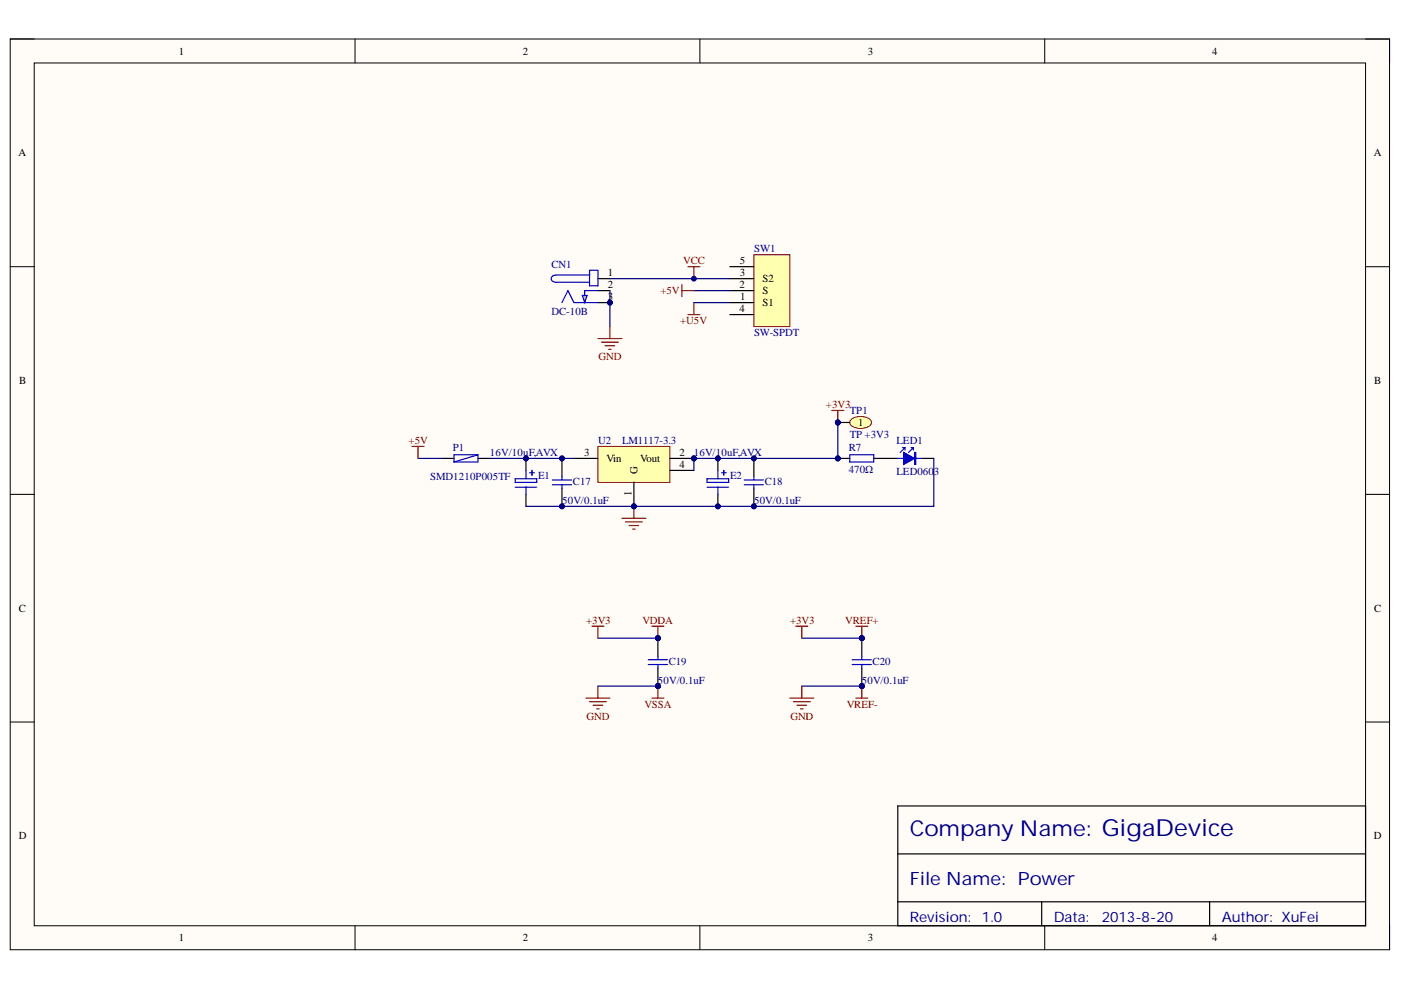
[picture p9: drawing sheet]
<svg xmlns="http://www.w3.org/2000/svg" width="297mm" height="210mm" viewBox="0 0 297 210" stroke-linecap="round" stroke-linejoin="round" font-family="sans-serif">
<defs><g id="words">
<text font-size="4.6" fill="#000080" x="192.9" y="177.3">Company Name: GigaDevice</text>
<text font-size="3.9" fill="#000080" x="192.9" y="187.7">File Name: Power</text>
<g font-size="3" fill="#000080">
<text x="192.9" y="195.4">Revision:</text>
<text x="208.2" y="195.4">1.0</text>
<text x="223.4" y="195.4">Data:</text>
<text x="233.6" y="195.4">2013-8-20</text>
<text x="259" y="195.4">Author: XuFei</text>
</g>
<g font-size="2.3">
<text x="37.9" y="11.6">1</text>
<text x="110.8" y="11.6">2</text>
<text x="184" y="11.6">3</text>
<text x="257" y="11.6">4</text>
<text x="3.9" y="33.1">A</text>
<text x="291.3" y="33.1">A</text>
<text x="128.8" y="58.6">1</text>
<text x="156.8" y="56">5</text>
<text x="156.8" y="58.6">3</text>
<text x="161.7" y="59.8">S2</text>
<text x="128.8" y="63.6">3</text>
<text x="128.8" y="61.1">2</text>
<text x="156.8" y="61.1">2</text>
<text x="156.9" y="63.6">1</text>
<text x="161.7" y="62.4">S</text>
<text x="161.7" y="64.9">S1</text>
<text x="156.8" y="66.2">4</text>
<text x="4.1" y="81.4">B</text>
<text x="291.4" y="81.4">B</text>
<text x="182" y="90.3">1</text>
<text x="123.9" y="96.7">3</text>
<text x="128.6" y="98">Vin</text>
<text x="135.2" y="100.5" transform="rotate(-90 135.2 100.5)">G</text>
<text x="135.7" y="98">Vout</text>
<text x="144.1" y="96.7">2</text>
<text x="144.1" y="99.2">4</text>
<text x="133.9" y="105.2" transform="rotate(-90 133.9 105.2)">1</text>
<text x="4" y="129.7">C</text>
<text x="291.4" y="129.7">C</text>
<text x="4" y="177.9">D</text>
<text x="291.3" y="177.9">D</text>
<text x="37.9" y="199.6">1</text>
<text x="110.8" y="199.6">2</text>
<text x="184" y="199.6">3</text>
<text x="257" y="199.6">4</text>
</g>
<g font-size="2.3" fill="#000080">
<text x="159.9" y="53.5">SW1</text>
<text x="116.9" y="56.8">CN1</text>
<text x="116.9" y="66.7">DC-10B</text>
<text x="159.9" y="71.3">SW-SPDT</text>
<text x="180.2" y="87.7">TP1</text>
<text x="96" y="95.7">P1</text>
<text x="126.8" y="94.2">U2</text>
<text x="131.9" y="94.2">LM1117-3.3</text>
<text x="179.9" y="95.7">R7</text>
<text x="180.2" y="92.9">TP +3V3</text>
<text x="190.1" y="94.2">LED1</text>
<text x="91.2" y="101.8">SMD1210P005TF</text>
<text x="103.9" y="96.7">16V/10uF,AVX</text>
<text x="114.1" y="101.5">E1</text>
<text x="147.1" y="96.7">16V/10uF,AVX</text>
<text x="154.8" y="101.5">E2</text>
<text x="179.9" y="100.2">470Ω</text>
<text x="190.1" y="100.8">LED0603</text>
<text x="119.2" y="106.8">50V/0.1uF</text>
<text x="121.5" y="102.8">C17</text>
<text x="159.9" y="106.8">50V/0.1uF</text>
<text x="162.2" y="102.8">C18</text>
<text x="141.8" y="140.9">C19</text>
<text x="185" y="140.9">C20</text>
<text x="139.5" y="145">50V/0.1uF</text>
<text x="182.7" y="145">50V/0.1uF</text>
</g>
<g font-size="2.3" fill="#800000">
<text x="144.8" y="56">VCC</text>
<text x="140" y="62.4">+5V</text>
<text x="144.2" y="68.7">+U5V</text>
<text x="126.9" y="76.3">GND</text>
<text x="175.1" y="86.5">+3V3</text>
<text x="86.6" y="94.2">+5V</text>
<text x="124.3" y="132.2">+3V3</text>
<text x="136.2" y="132.2">VDDA</text>
<text x="167.5" y="132.2">+3V3</text>
<text x="179.2" y="132.2">VREF+</text>
<text x="124.4" y="152.6">GND</text>
<text x="136.6" y="150">VSSA</text>
<text x="167.6" y="152.6">GND</text>
<text x="179.5" y="150">VREF-</text>
</g>
</g></defs>
<path d="M2.2 8.3h292.4v193.1h-292.4z" fill-rule="evenodd" fill="#fffcf8"/>
<path d="M2.2 8.3h292.4v193.1h-292.4z" fill="none" stroke="#000" stroke-width=".21"/>
<path d="M7.3 13.4h282.2v182.9h-282.2z" fill-rule="evenodd" fill="#fffcf8"/>
<g fill="none" stroke="#000" stroke-width=".21">
<path d="M2.2 8.3h5.1M7.3 13.4h282.2v182.9h-282.2zM75.3 8.3v5M148.4 8.3v5M221.5 8.3v5.1M289.5 8.3h5.1v5.1M2.2 56.5h5.1M289.5 56.5h5.1M2.2 104.8h5.1M289.5 104.8h5.1M2.2 153.1h5.1M289.5 153.1h5.1"/>
<path d="M75.3 196.3v5.1M148.4 196.3v5.1M221.5 196.3v5.1M294.6 196.3v5.1"/>
</g>
<path d="M190.3 170.9h99.2v25.4h-99.2zM190.3 181h99.2M190.3 191.2h99.2M220.9 191.2v5.1M256.5 191.2v5.1" fill="none" stroke="#000" stroke-width=".25"/>
<circle cx="134.4" cy="107.4" r=".51" fill="#000080"/>
<circle cx="134.4" cy="107.4" r=".51" fill="none" stroke="#000080" stroke-width=".21"/>
<circle cx="147.1" cy="97.2" r=".51" fill="#000080"/>
<circle cx="147.1" cy="97.2" r=".51" fill="none" stroke="#000080" stroke-width=".21"/>
<path d="M126.8 94.7h15.2v7.6h-15.2z" fill-rule="evenodd" fill="#ffffb0"/>
<path d="M126.8 94.7h15.2v7.6h-15.2z" fill="none" stroke="#800000" stroke-width=".21"/>
<path d="M134.4 102.3v5.1" fill="none" stroke="#000" stroke-width=".25"/>
<circle cx="134.4" cy="107.4" r=".51" fill="#000080"/>
<circle cx="134.4" cy="107.4" r=".51" fill="none" stroke="#000080" stroke-width=".21"/>
<path d="M142 97.2h5.1" fill="none" stroke="#000" stroke-width=".25"/>
<circle cx="147.1" cy="97.2" r=".51" fill="#000080"/>
<circle cx="147.1" cy="97.2" r=".51" fill="none" stroke="#000080" stroke-width=".21"/>
<path d="M121.7 97.2h5.1M142 99.7h5.1" fill="none" stroke="#000" stroke-width=".25"/>
<circle cx="111.5" cy="97.2" r=".51" fill="#000080"/>
<circle cx="111.5" cy="97.2" r=".51" fill="none" stroke="#000080" stroke-width=".21"/>
<path d="M111.5 97.2v2.5" fill="none" stroke="#000" stroke-width=".25"/>
<circle cx="111.5" cy="97.2" r=".51" fill="#000080"/>
<circle cx="111.5" cy="97.2" r=".51" fill="none" stroke="#000080" stroke-width=".21"/>
<path d="M111.5 104.8v2.6" fill="none" stroke="#000" stroke-width=".25"/>
<path d="M111.5 99.7v1.8M112.8 99.7v1.1M109.2 101.5h4.6v.8h-4.6zM109.2 103.3h4.6M111.5 103.3v1.5M112.3 100.2h1" fill="none" stroke="#00f" stroke-width=".25"/>
<circle cx="152.2" cy="97.2" r=".51" fill="#000080"/>
<circle cx="152.2" cy="97.2" r=".51" fill="none" stroke="#000080" stroke-width=".21"/>
<circle cx="152.2" cy="107.4" r=".51" fill="#000080"/>
<circle cx="152.2" cy="107.4" r=".51" fill="none" stroke="#000080" stroke-width=".21"/>
<path d="M152.2 97.2v2.5" fill="none" stroke="#000" stroke-width=".25"/>
<circle cx="152.2" cy="97.2" r=".51" fill="#000080"/>
<circle cx="152.2" cy="97.2" r=".51" fill="none" stroke="#000080" stroke-width=".21"/>
<path d="M152.2 104.8v2.6" fill="none" stroke="#000" stroke-width=".25"/>
<circle cx="152.2" cy="107.4" r=".51" fill="#000080"/>
<circle cx="152.2" cy="107.4" r=".51" fill="none" stroke="#000080" stroke-width=".21"/>
<path d="M152.2 99.7v1.8M153.5 99.7v1.1M149.9 101.5h4.6v.8h-4.6zM149.9 103.3h4.6M152.2 103.3v1.5M153 100.2h1" fill="none" stroke="#00f" stroke-width=".25"/>
<path d="M131.9 109.9h5M132.6 110.7h3.6M133.4 111.4h2M134.1 112.2h.6M134.4 107.4v2.5" fill="none" stroke="#800000" stroke-width=".25"/>
<circle cx="134.4" cy="107.4" r=".51" fill="#000080"/>
<circle cx="134.4" cy="107.4" r=".51" fill="none" stroke="#000080" stroke-width=".21"/>
<circle cx="119.1" cy="107.4" r=".51" fill="#000080"/>
<circle cx="119.1" cy="107.4" r=".51" fill="none" stroke="#000080" stroke-width=".21"/>
<circle cx="119.1" cy="97.2" r=".51" fill="#000080"/>
<circle cx="119.1" cy="97.2" r=".51" fill="none" stroke="#000080" stroke-width=".21"/>
<path d="M119.1 103.5v3.9" fill="none" stroke="#000" stroke-width=".25"/>
<circle cx="119.1" cy="107.4" r=".51" fill="#000080"/>
<circle cx="119.1" cy="107.4" r=".51" fill="none" stroke="#000080" stroke-width=".21"/>
<path d="M119.1 97.2v3.8" fill="none" stroke="#000" stroke-width=".25"/>
<circle cx="119.1" cy="97.2" r=".51" fill="#000080"/>
<circle cx="119.1" cy="97.2" r=".51" fill="none" stroke="#000080" stroke-width=".21"/>
<path d="M117.1 101.8h4.1M117.1 102.8h4.1M119.1 101v.8M119.1 102.8v.7" fill="none" stroke="#00f" stroke-width=".25"/>
<circle cx="159.8" cy="107.4" r=".51" fill="#000080"/>
<circle cx="159.8" cy="107.4" r=".51" fill="none" stroke="#000080" stroke-width=".21"/>
<circle cx="159.8" cy="97.2" r=".51" fill="#000080"/>
<circle cx="159.8" cy="97.2" r=".51" fill="none" stroke="#000080" stroke-width=".21"/>
<path d="M159.8 103.5v3.9" fill="none" stroke="#000" stroke-width=".25"/>
<circle cx="159.8" cy="107.4" r=".51" fill="#000080"/>
<circle cx="159.8" cy="107.4" r=".51" fill="none" stroke="#000080" stroke-width=".21"/>
<path d="M159.8 97.2v3.8" fill="none" stroke="#000" stroke-width=".25"/>
<circle cx="159.8" cy="97.2" r=".51" fill="#000080"/>
<circle cx="159.8" cy="97.2" r=".51" fill="none" stroke="#000080" stroke-width=".21"/>
<path d="M157.8 101.8h4.1M157.8 102.8h4.1M159.8 101v.8M159.8 102.8v.7" fill="none" stroke="#00f" stroke-width=".25"/>
<path d="M176.4 87h2.5M177.6 87v2.6" fill="none" stroke="#800000" stroke-width=".25"/>
<circle cx="177.6" cy="89.6" r=".51" fill="#000080"/>
<circle cx="177.6" cy="89.6" r=".51" fill="none" stroke="#000080" stroke-width=".21"/>
<path d="M124.2 148h5.1M125 148.8h3.6M125.8 149.5h2M126.5 150.3h.5M126.8 145.5v2.5" fill="none" stroke="#800000" stroke-width=".25"/>
<path d="M126.8 145.5h12.7" fill="none" stroke="#000080" stroke-width=".25"/>
<circle cx="139.5" cy="145.5" r=".51" fill="#000080"/>
<circle cx="139.5" cy="145.5" r=".51" fill="none" stroke="#000080" stroke-width=".21"/>
<path d="M138.2 132.8h2.6M139.5 132.8v2.5" fill="none" stroke="#800000" stroke-width=".25"/>
<circle cx="139.5" cy="135.3" r=".51" fill="#000080"/>
<circle cx="139.5" cy="135.3" r=".51" fill="none" stroke="#000080" stroke-width=".21"/>
<path d="M138.2 148h2.6M139.5 145.5v2.5" fill="none" stroke="#800000" stroke-width=".25"/>
<circle cx="139.5" cy="145.5" r=".51" fill="#000080"/>
<circle cx="139.5" cy="145.5" r=".51" fill="none" stroke="#000080" stroke-width=".21"/>
<circle cx="139.5" cy="145.5" r=".51" fill="#000080"/>
<circle cx="139.5" cy="145.5" r=".51" fill="none" stroke="#000080" stroke-width=".21"/>
<circle cx="139.5" cy="135.3" r=".51" fill="#000080"/>
<circle cx="139.5" cy="135.3" r=".51" fill="none" stroke="#000080" stroke-width=".21"/>
<path d="M139.5 141.7v3.8" fill="none" stroke="#000" stroke-width=".25"/>
<circle cx="139.5" cy="145.5" r=".51" fill="#000080"/>
<circle cx="139.5" cy="145.5" r=".51" fill="none" stroke="#000080" stroke-width=".21"/>
<path d="M139.5 135.3v3.8" fill="none" stroke="#000" stroke-width=".25"/>
<circle cx="139.5" cy="135.3" r=".51" fill="#000080"/>
<circle cx="139.5" cy="135.3" r=".51" fill="none" stroke="#000080" stroke-width=".21"/>
<path d="M137.5 139.9h4M139.5 139.1v.8M137.5 140.9h4M139.5 140.9v.8" fill="none" stroke="#00f" stroke-width=".25"/>
<path d="M181.5 132.8h2.5M182.7 132.8v2.5" fill="none" stroke="#800000" stroke-width=".25"/>
<circle cx="182.7" cy="135.3" r=".51" fill="#000080"/>
<circle cx="182.7" cy="135.3" r=".51" fill="none" stroke="#000080" stroke-width=".21"/>
<path d="M181.5 148h2.5M182.7 145.5v2.5" fill="none" stroke="#800000" stroke-width=".25"/>
<circle cx="182.7" cy="145.5" r=".51" fill="#000080"/>
<circle cx="182.7" cy="145.5" r=".51" fill="none" stroke="#000080" stroke-width=".21"/>
<circle cx="182.7" cy="145.5" r=".51" fill="#000080"/>
<circle cx="182.7" cy="145.5" r=".51" fill="none" stroke="#000080" stroke-width=".21"/>
<circle cx="182.7" cy="135.3" r=".51" fill="#000080"/>
<circle cx="182.7" cy="135.3" r=".51" fill="none" stroke="#000080" stroke-width=".21"/>
<path d="M182.7 141.7v3.8" fill="none" stroke="#000" stroke-width=".25"/>
<circle cx="182.7" cy="145.5" r=".51" fill="#000080"/>
<circle cx="182.7" cy="145.5" r=".51" fill="none" stroke="#000080" stroke-width=".21"/>
<path d="M182.7 135.3v3.8" fill="none" stroke="#000" stroke-width=".25"/>
<circle cx="182.7" cy="135.3" r=".51" fill="#000080"/>
<circle cx="182.7" cy="135.3" r=".51" fill="none" stroke="#000080" stroke-width=".21"/>
<path d="M180.7 139.9h4.1M182.7 139.1v.8M180.7 140.9h4.1M182.7 140.9v.8" fill="none" stroke="#00f" stroke-width=".25"/>
<path d="M170 145.5h12.7" fill="none" stroke="#000080" stroke-width=".25"/>
<circle cx="182.7" cy="145.5" r=".51" fill="#000080"/>
<circle cx="182.7" cy="145.5" r=".51" fill="none" stroke="#000080" stroke-width=".21"/>
<path d="M187.8 97.2h2.5M195.4 97.2h2.6" fill="none" stroke="#000" stroke-width=".25"/>
<path d="M191.6 95.9l2.3 1.3-2.3 1.3z" fill="#00f"/>
<path d="M190.3 97.2h1.3M191.4 94.9h.5M191.6 95.9l2.3 1.3-2.3 1.3zM191.9 94.9l-1 1M191.9 94.9v.5M193.1 94.9h.6M193.7 94.9l-1.1 1M193.7 94.9v.5M193.9 95.9h.3v2.6h-.3zM194 95.9v2.6M194.2 97.2h1.2" fill="none" stroke="#00f" stroke-width=".25"/>
<circle cx="177.6" cy="97.2" r=".51" fill="#000080"/>
<circle cx="177.6" cy="97.2" r=".51" fill="none" stroke="#000080" stroke-width=".21"/>
<path d="M177.6 97.2h2.6" fill="none" stroke="#000" stroke-width=".25"/>
<circle cx="177.6" cy="97.2" r=".51" fill="#000080"/>
<circle cx="177.6" cy="97.2" r=".51" fill="none" stroke="#000080" stroke-width=".21"/>
<path d="M185.3 97.2h2.5" fill="none" stroke="#000" stroke-width=".25"/>
<path d="M180.2 96.4h5.1v1.6h-5.1z" fill="none" stroke="#00f" stroke-width=".25"/>
<path d="M198 97.2v10.2h-86.5" fill="none" stroke="#000080" stroke-width=".25"/>
<path d="M167.5 148h5M168.2 148.8h3.6M169 149.5h2M169.7 150.3h.6M170 145.5v2.5" fill="none" stroke="#800000" stroke-width=".25"/>
<circle cx="177.6" cy="89.6" r=".51" fill="#000080"/>
<circle cx="177.6" cy="89.6" r=".51" fill="none" stroke="#000080" stroke-width=".21"/>
<path d="M180.5 88.9a3.3 3.3 0 0 1 4.2 .3 1.1 1.1 0 0 1-1.1 1.5 3.2 3.2 0 0 1-3.4-.8v-.3z" fill="#ffffb0"/>
<path d="M180.5 88.9a3.3 3.3 0 0 1 4.2 .3 1.1 1.1 0 0 1-1.1 1.5 3.2 3.2 0 0 1-3.4-.8v-.3z" fill="none" stroke="#800000" stroke-width=".21"/>
<path d="M177.6 89.6h2.6" fill="none" stroke="#000" stroke-width=".25"/>
<circle cx="177.6" cy="89.6" r=".51" fill="#000080"/>
<circle cx="177.6" cy="89.6" r=".51" fill="none" stroke="#000080" stroke-width=".21"/>
<path d="M145.8 66.7h2.6M147.1 64.2v2.5" fill="none" stroke="#800000" stroke-width=".25"/>
<path d="M177.6 89.6v7.6h-30.5v2.5" fill="none" stroke="#000080" stroke-width=".25"/>
<circle cx="147.1" cy="97.2" r=".51" fill="#000080"/>
<circle cx="147.1" cy="97.2" r=".51" fill="none" stroke="#000080" stroke-width=".21"/>
<circle cx="177.6" cy="97.2" r=".51" fill="#000080"/>
<circle cx="177.6" cy="97.2" r=".51" fill="none" stroke="#000080" stroke-width=".21"/>
<circle cx="177.6" cy="89.6" r=".51" fill="#000080"/>
<circle cx="177.6" cy="89.6" r=".51" fill="none" stroke="#000080" stroke-width=".21"/>
<path d="M170 135.3h12.7" fill="none" stroke="#000080" stroke-width=".25"/>
<circle cx="182.7" cy="135.3" r=".51" fill="#000080"/>
<circle cx="182.7" cy="135.3" r=".51" fill="none" stroke="#000080" stroke-width=".21"/>
<path d="M126.8 135.3h12.7" fill="none" stroke="#000080" stroke-width=".25"/>
<circle cx="139.5" cy="135.3" r=".51" fill="#000080"/>
<circle cx="139.5" cy="135.3" r=".51" fill="none" stroke="#000080" stroke-width=".21"/>
<path d="M125.5 132.8h2.5M126.8 132.8v2.5M168.7 132.8h2.6M170 132.8v2.5" fill="none" stroke="#800000" stroke-width=".25"/>
<path d="M93.7 97.2h2.6M101.3 97.2h2.6" fill="none" stroke="#000" stroke-width=".25"/>
<path d="M101.3 96.4v1.6h-5M101.3 96.4h-5v1.6M101.3 96.4l-5 1.6" fill="none" stroke="#00f" stroke-width=".25"/>
<path d="M88.6 97.2h5.1M103.9 97.2h17.8" fill="none" stroke="#000080" stroke-width=".25"/>
<path d="M159.8 54h7.7v15.2h-7.7z" fill-rule="evenodd" fill="#ffffb0"/>
<path d="M159.8 54h7.7v15.2h-7.7z" fill="none" stroke="#800000" stroke-width=".21"/>
<path d="M154.7 56.5h5.1M154.7 59.1h5.1M154.7 61.6h5.1M154.7 64.2h5.1M154.7 66.7h5.1" fill="none" stroke="#000" stroke-width=".25"/>
<circle cx="129.3" cy="64.2" r=".51" fill="#000080"/>
<circle cx="129.3" cy="64.2" r=".51" fill="none" stroke="#000080" stroke-width=".21"/>
<path d="M126.8 59.1h2.5M126.8 64.2h2.5" fill="none" stroke="#000" stroke-width=".25"/>
<circle cx="129.3" cy="64.2" r=".51" fill="#000080"/>
<circle cx="129.3" cy="64.2" r=".51" fill="none" stroke="#000080" stroke-width=".21"/>
<path d="M126.8 61.6h2.5" fill="none" stroke="#000" stroke-width=".25"/>
<path d="M125 58.3h-7.1a.79 .79 0 0 0-1 .8 .79 .79 0 0 0 1 .7h7.1M125 57.3h1.8v3.3h-1.8zM121.7 64.2h5.1" fill="none" stroke="#00f" stroke-width=".25"/>
<path d="M123.5 62.6h1l-.5 1.6z" fill="#c0c0c0"/>
<path d="M123.5 62.6h1l-.5 1.6zM126.8 61.6h-2.8v1" fill="none" stroke="#00f" stroke-width=".25"/>
<path d="M120.4 61.6l1.3 2.6z" fill="#c0c0c0"/>
<path d="M120.4 61.6l1.3 2.6z" fill="none" stroke="#00f" stroke-width=".25"/>
<path d="M120.4 61.6l-1.3 2.6z" fill="#c0c0c0"/>
<path d="M120.4 61.6l-1.3 2.6z" fill="none" stroke="#00f" stroke-width=".25"/>
<path d="M129.3 59.1h25.4M129.3 61.6v7.6M147.1 61.6h7.6M147.1 64.2h7.6" fill="none" stroke="#000080" stroke-width=".25"/>
<path d="M145.8 56.5h2.6M147.1 56.5v2.6M126.8 71.8h5.1M127.5 72.5h3.6M128.3 73.3h2M129.1 74.1h.5M129.3 69.2v2.6M144.6 60.4v2.5M144.6 61.6h2.5" fill="none" stroke="#800000" stroke-width=".25"/>
<circle cx="147.1" cy="59.1" r=".51" fill="#000080"/>
<circle cx="147.1" cy="59.1" r=".51" fill="none" stroke="#000080" stroke-width=".21"/>
<path d="M87.4 94.7h2.5M88.6 94.7v2.5" fill="none" stroke="#800000" stroke-width=".25"/>
<use href="#words"/>
</svg>
